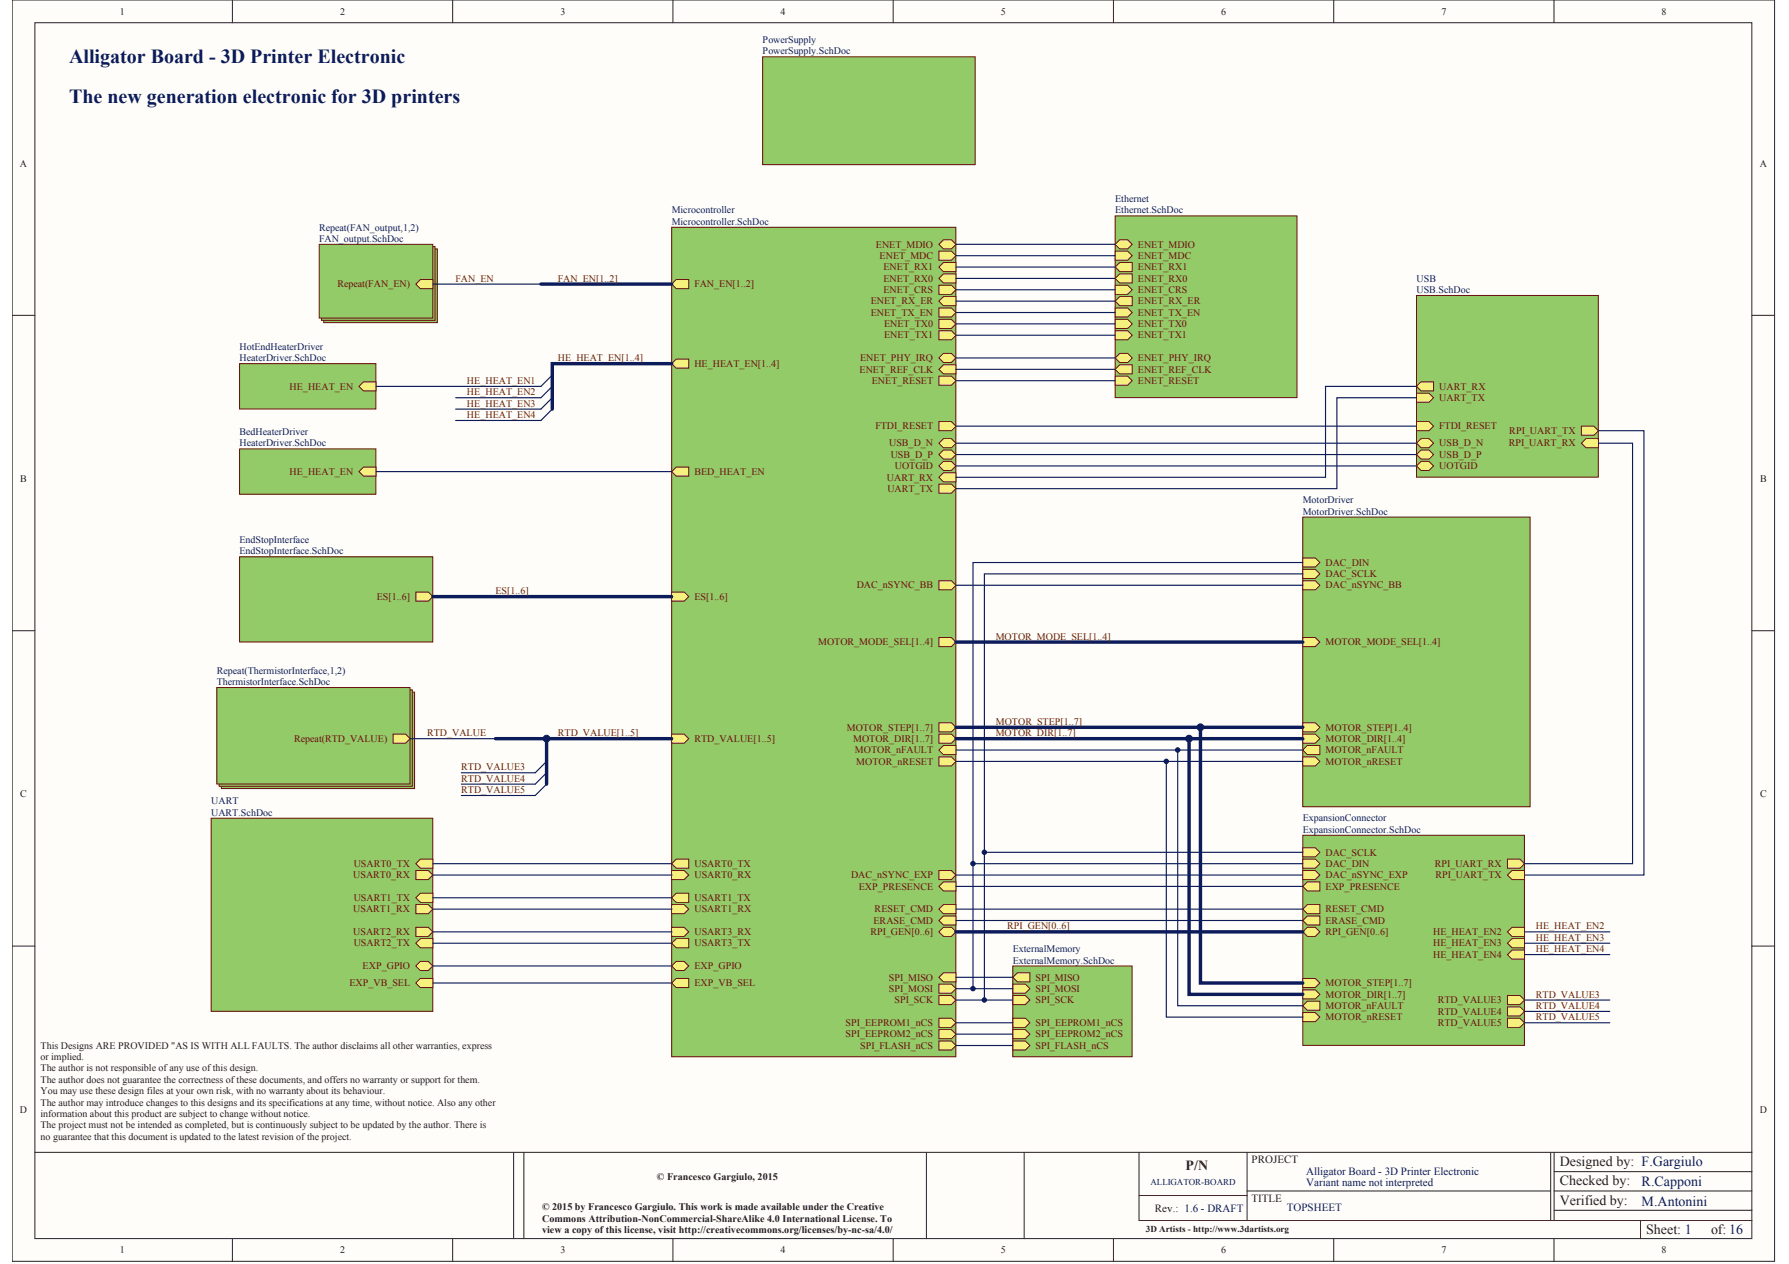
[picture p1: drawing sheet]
<svg xmlns="http://www.w3.org/2000/svg" width="297mm" height="210mm" viewBox="0 0 297 210" stroke-linecap="round" stroke-linejoin="round" font-family="sans-serif">
<defs><g id="words">
<g font-size="3.3" fill="#0c1c5b">
<text x="11.5" y="10.5">Alligator Board - 3D Printer Electronic</text>
<text x="11.5" y="17.1">The new generation electronic for 3D printers</text>
</g>
<g font-size="2.3" fill="#231f20">
<text x="196.9" y="194.4">P/N</text>
<text x="259" y="193.6">Designed by: F.Gargiulo</text>
<text x="259" y="196.8">Checked by:</text>
<text x="259" y="200">Verified by:</text>
<text x="273.3" y="204.9">Sheet: 1</text>
<text x="284.1" y="204.9">of: 16</text>
</g>
<g font-size="2.3" fill="#0c1c5b">
<text x="272.6" y="197">R.Capponi</text>
<text x="272.6" y="200.2">M.Antonini</text>
</g>
<g font-size="1.8" fill="#231f20">
<text x="207.8" y="193.2">PROJECT</text>
<text x="191.8" y="201.3">Rev.: 1.6 - DRAFT</text>
<text x="207.8" y="199.6">TITLE</text>
</g>
<g font-size="1.8" fill="#0c1c5b">
<text x="216.9" y="195.1">Alligator Board - 3D Printer Electronic</text>
<text x="216.9" y="197">Variant name not interpreted</text>
<text x="213.7" y="201.1">TOPSHEET</text>
</g>
<g font-size="1.7" fill="#231f20">
<text x="19.9" y="2.4">1</text>
<text x="56.5" y="2.4">2</text>
<text x="93" y="2.4">3</text>
<text x="129.6" y="2.4">4</text>
<text x="166.2" y="2.4">5</text>
<text x="202.8" y="2.4">6</text>
<text x="239.3" y="2.4">7</text>
<text x="275.9" y="2.4">8</text>
<text x="3.3" y="27.7">A</text>
<text x="292.2" y="27.7">A</text>
<text x="3.4" y="80">B</text>
<text x="292.2" y="80">B</text>
<text x="3.4" y="132.4">C</text>
<text x="292.2" y="132.4">C</text>
<text x="6.7" y="174.2">This Designs ARE PROVIDED &quot;AS IS WITH ALL FAULTS. The author disclaims all other warranties, express</text>
<text x="6.7" y="176">or implied.</text>
<text x="6.7" y="177.9">The author is not responsible of any use of this design.</text>
<text x="6.7" y="179.8">The author does not guarantee the correctness of these documents, and offers no warranty or support for them.</text>
<text x="3.3" y="184.8">D</text>
<text x="6.7" y="181.7">You may use these design files at your own risk, with no warranty about its behaviour.</text>
<text x="6.7" y="183.6">The author may introduce changes to this designs and its specifications at any time, without notice. Also any other</text>
<text x="6.7" y="185.5">information about this product are subject to change without notice.</text>
<text x="292.2" y="184.8">D</text>
<text x="6.7" y="187.4">The project must not be intended as completed, but is continuously subject to be updated by the author. There is</text>
<text x="6.7" y="189.3">no guarantee that this document is updated to the latest revision of the project.</text>
<text x="109.1" y="195.9">© Francesco Gargiulo, 2015</text>
<text x="90" y="201">© 2015 by Francesco Gargiulo. This work is made available under the Creative</text>
<text x="90" y="202.9">Commons Attribution-NonCommercial-ShareAlike 4.0 International License. To</text>
<text x="19.9" y="208.1">1</text>
<text x="56.5" y="208.1">2</text>
<text x="90" y="204.7">view a copy of this license, visit http://creativecommons.org/licenses/by-nc-sa/4.0/</text>
<text x="93" y="208.1">3</text>
<text x="129.6" y="208.1">4</text>
<text x="166.2" y="208.1">5</text>
<text x="202.8" y="208.1">6</text>
<text x="239.3" y="208.1">7</text>
<text x="275.9" y="208.1">8</text>
</g>
<g font-size="1.7" fill="#0c1c5b">
<text x="126.6" y="7.1">PowerSupply</text>
<text x="126.6" y="9">PowerSupply.SchDoc</text>
<text x="111.5" y="35.4">Microcontroller</text>
<text x="185.2" y="33.6">Ethernet</text>
<text x="185.2" y="35.4">Ethernet.SchDoc</text>
<text x="53" y="38.3">Repeat(FAN_output,1,2)</text>
<text x="53" y="40.2">FAN_output.SchDoc</text>
<text x="111.5" y="37.3">Microcontroller.SchDoc</text>
<text x="235.2" y="46.8">USB</text>
<text x="235.2" y="48.7">USB.SchDoc</text>
<text x="39.8" y="58.1">HotEndHeaterDriver</text>
<text x="39.8" y="60">HeaterDriver.SchDoc</text>
<text x="39.8" y="72.2">BedHeaterDriver</text>
<text x="39.8" y="74.1">HeaterDriver.SchDoc</text>
<text x="216.3" y="83.6">MotorDriver</text>
<text x="216.3" y="85.5">MotorDriver.SchDoc</text>
<text x="39.8" y="90.2">EndStopInterface</text>
<text x="39.8" y="92.1">EndStopInterface.SchDoc</text>
<text x="36" y="111.9">Repeat(ThermistorInterface,1,2)</text>
<text x="36" y="113.8">ThermistorInterface.SchDoc</text>
<text x="35.1" y="133.6">UART</text>
<text x="35.1" y="135.5">UART.SchDoc</text>
<text x="216.3" y="136.4">ExpansionConnector</text>
<text x="216.3" y="138.3">ExpansionConnector.SchDoc</text>
<text x="168.2" y="158.1">ExternalMemory</text>
<text x="168.2" y="160">ExternalMemory.SchDoc</text>
</g>
<g font-size="1.7" fill="#6d0c0e">
<text x="145.4" y="41.1">ENET_MDIO</text>
<text x="188.9" y="41.1">ENET_MDIO</text>
<text x="56" y="47.7">Repeat(FAN_EN)</text>
<text x="75.7" y="46.8">FAN_EN</text>
<text x="92.6" y="46.8">FAN_EN[1..2]</text>
<text x="115.3" y="47.7">FAN_EN[1..2]</text>
<text x="146.1" y="43">ENET_MDC</text>
<text x="146.7" y="44.9">ENET_RX1</text>
<text x="146.7" y="46.8">ENET_RX0</text>
<text x="188.9" y="43">ENET_MDC</text>
<text x="188.9" y="44.9">ENET_RX1</text>
<text x="188.9" y="46.8">ENET_RX0</text>
<text x="144.6" y="52.4">ENET_TX_EN</text>
<text x="144.6" y="50.5">ENET_RX_ER</text>
<text x="146.7" y="48.7">ENET_CRS</text>
<text x="188.9" y="48.7">ENET_CRS</text>
<text x="188.9" y="50.5">ENET_RX_ER</text>
<text x="188.9" y="52.4">ENET_TX_EN</text>
<text x="92.6" y="60">HE_HEAT_EN[1..4]</text>
<text x="142.8" y="60">ENET_PHY_IRQ</text>
<text x="146.8" y="54.3">ENET_TX0</text>
<text x="146.8" y="56.2">ENET_TX1</text>
<text x="188.9" y="60">ENET_PHY_IRQ</text>
<text x="188.9" y="54.3">ENET_TX0</text>
<text x="188.9" y="56.2">ENET_TX1</text>
<text x="48.1" y="64.7">HE_HEAT_EN</text>
<text x="77.5" y="63.8">HE_HEAT_EN1</text>
<text x="77.5" y="65.6">HE_HEAT_EN2</text>
<text x="115.3" y="60.9">HE_HEAT_EN[1..4]</text>
<text x="142.7" y="61.9">ENET_REF_CLK</text>
<text x="144.8" y="63.8">ENET_RESET</text>
<text x="188.9" y="63.8">ENET_RESET</text>
<text x="188.9" y="61.9">ENET_REF_CLK</text>
<text x="239" y="64.7">UART_RX</text>
<text x="77.5" y="67.5">HE_HEAT_EN3</text>
<text x="77.5" y="69.4">HE_HEAT_EN4</text>
<text x="145.4" y="71.3">FTDI_RESET</text>
<text x="239" y="71.3">FTDI_RESET</text>
<text x="239" y="66.6">UART_TX</text>
<text x="147.6" y="74.1">USB_D_N</text>
<text x="147.9" y="76">USB_D_P</text>
<text x="148.6" y="77.9">UOTGID</text>
<text x="239" y="74.1">USB_D_N</text>
<text x="239" y="76">USB_D_P</text>
<text x="239" y="77.9">UOTGID</text>
<text x="250.5" y="74.1">RPI_UART_RX</text>
<text x="250.6" y="72.1">RPI_UART_TX</text>
<text x="48.1" y="78.9">HE_HEAT_EN</text>
<text x="115.3" y="78.9">BED_HEAT_EN</text>
<text x="147.2" y="79.8">UART_RX</text>
<text x="147.3" y="81.7">UART_TX</text>
<text x="220.1" y="95.8">DAC_SCLK</text>
<text x="220.1" y="94">DAC_DIN</text>
<text x="62.6" y="99.6">ES[1..6]</text>
<text x="82.3" y="98.7">ES[1..6]</text>
<text x="115.3" y="99.6">ES[1..6]</text>
<text x="142.2" y="97.7">DAC_nSYNC_BB</text>
<text x="220.1" y="97.7">DAC_nSYNC_BB</text>
<text x="135.8" y="107.2">MOTOR_MODE_SEL[1..4]</text>
<text x="165.3" y="106.2">MOTOR_MODE_SEL[1..4]</text>
<text x="220.1" y="107.2">MOTOR_MODE_SEL[1..4]</text>
<text x="48.8" y="123.2">Repeat(RTD_VALUE)</text>
<text x="70.9" y="122.3">RTD_VALUE</text>
<text x="92.6" y="122.3">RTD_VALUE[1..5]</text>
<text x="115.3" y="123.2">RTD_VALUE[1..5]</text>
<text x="140.6" y="121.3">MOTOR_STEP[1..7]</text>
<text x="141.7" y="123.2">MOTOR_DIR[1..7]</text>
<text x="142" y="125.1">MOTOR_nFAULT</text>
<text x="165.3" y="120.4">MOTOR_STEP[1..7]</text>
<text x="165.3" y="122.3">MOTOR_DIR[1..7]</text>
<text x="220.1" y="121.3">MOTOR_STEP[1..4]</text>
<text x="220.1" y="123.2">MOTOR_DIR[1..4]</text>
<text x="220.1" y="125.1">MOTOR_nFAULT</text>
<text x="76.6" y="127.9">RTD_VALUE3</text>
<text x="76.6" y="129.8">RTD_VALUE4</text>
<text x="76.6" y="131.7">RTD_VALUE5</text>
<text x="142.2" y="127">MOTOR_nRESET</text>
<text x="220.1" y="127">MOTOR_nRESET</text>
<text x="58.7" y="144">USART0_TX</text>
<text x="115.3" y="144">USART0_TX</text>
<text x="220.1" y="142.1">DAC_SCLK</text>
<text x="220.1" y="144">DAC_DIN</text>
<text x="238.2" y="144">RPI_UART_RX</text>
<text x="58.6" y="145.8">USART0_RX</text>
<text x="58.7" y="149.6">USART1_TX</text>
<text x="115.3" y="145.8">USART0_RX</text>
<text x="115.3" y="149.6">USART1_TX</text>
<text x="141.3" y="145.8">DAC_nSYNC_EXP</text>
<text x="142.6" y="147.7">EXP_PRESENCE</text>
<text x="220.1" y="145.8">DAC_nSYNC_EXP</text>
<text x="220.1" y="147.7">EXP_PRESENCE</text>
<text x="238.3" y="145.8">RPI_UART_TX</text>
<text x="58.6" y="151.5">USART1_RX</text>
<text x="58.6" y="155.3">USART2_RX</text>
<text x="115.3" y="151.5">USART1_RX</text>
<text x="115.3" y="155.3">USART3_RX</text>
<text x="144.5" y="155.3">RPI_GEN[0..6]</text>
<text x="145" y="153.4">ERASE_CMD</text>
<text x="145.2" y="151.5">RESET_CMD</text>
<text x="167.2" y="154.3">RPI_GEN[0..6]</text>
<text x="220.1" y="155.3">RPI_GEN[0..6]</text>
<text x="220.1" y="153.4">ERASE_CMD</text>
<text x="220.1" y="151.5">RESET_CMD</text>
<text x="237.9" y="155.3">HE_HEAT_EN2</text>
<text x="255" y="154.3">HE_HEAT_EN2</text>
<text x="58.7" y="157.2">USART2_TX</text>
<text x="60.2" y="160.9">EXP_GPIO</text>
<text x="115.3" y="157.2">USART3_TX</text>
<text x="115.3" y="160.9">EXP_GPIO</text>
<text x="237.9" y="157.2">HE_HEAT_EN3</text>
<text x="237.9" y="159.1">HE_HEAT_EN4</text>
<text x="255" y="156.2">HE_HEAT_EN3</text>
<text x="255" y="158.1">HE_HEAT_EN4</text>
<text x="58" y="163.8">EXP_VB_SEL</text>
<text x="115.3" y="163.8">EXP_VB_SEL</text>
<text x="147.6" y="162.8">SPI_MISO</text>
<text x="147.6" y="164.7">SPI_MOSI</text>
<text x="148.5" y="166.6">SPI_SCK</text>
<text x="171.9" y="162.8">SPI_MISO</text>
<text x="171.9" y="164.7">SPI_MOSI</text>
<text x="171.9" y="166.6">SPI_SCK</text>
<text x="220.1" y="163.8">MOTOR_STEP[1..7]</text>
<text x="220.1" y="165.7">MOTOR_DIR[1..7]</text>
<text x="220.1" y="167.6">MOTOR_nFAULT</text>
<text x="238.7" y="166.6">RTD_VALUE3</text>
<text x="255" y="165.7">RTD_VALUE3</text>
<text x="255" y="167.6">RTD_VALUE4</text>
<text x="140.4" y="170.4">SPI_EEPROM1_nCS</text>
<text x="140.4" y="172.3">SPI_EEPROM2_nCS</text>
<text x="171.9" y="172.3">SPI_EEPROM2_nCS</text>
<text x="171.9" y="170.4">SPI_EEPROM1_nCS</text>
<text x="220.1" y="169.4">MOTOR_nRESET</text>
<text x="238.7" y="168.5">RTD_VALUE4</text>
<text x="238.7" y="170.4">RTD_VALUE5</text>
<text x="255" y="169.4">RTD_VALUE5</text>
<text x="142.8" y="174.2">SPI_FLASH_nCS</text>
<text x="171.9" y="174.2">SPI_FLASH_nCS</text>
</g>
<text font-size="1.5" fill="#0c1c5b" x="191" y="196.8">ALLIGATOR-BOARD</text>
<text font-size="1.5" fill="#231f20" x="190.3" y="204.6">3D Artists - http://www.3dartists.org</text>
</g></defs>
<path d="M2 0h292.6v209.5h-292.6z" fill="#fefdf9"/>
<path d="M2 0h292.6v209.5h-292.6z" fill="none" stroke="#231f20" stroke-width=".17"/>
<path d="M5.8 3.8h285.1v201.9h-285.1z" fill="#fefdf9"/>
<g fill="none" stroke="#231f20" stroke-width=".17">
<path d="M38.6 0v3.8M75.2 0v3.8M111.7 0v3.8M148.3 0v3.8M184.9 0v3.8M221.4 0v3.8M258 0v3.8M5.8 3.8h285.1v201.9h-285.1zM2 52.4h3.8M290.9 52.4h3.8M2 104.7h3.8M290.9 104.7h3.8"/>
<path d="M2 157.1h3.8M290.9 157.1h3.8M5.8 191.4h285.1M85.3 191.4v14.3M87 191.4v14.3M153.8 191.4v14.3M170.1 191.4v14.3M189.1 191.4v11.3h101.8M189.1 198.5h18M207.1 197.8h50.4M207.1 191.4v11.3M257.5 191.4v11.3"/>
<path d="M258 191.4v11.3M258 194.6h32.9M258 197.8h32.9M38.6 205.7v3.8M75.2 205.7v3.8M111.7 205.7v3.8M148.3 205.7v3.8M184.9 205.7v3.8M221.4 205.7v3.8M258 205.7v3.8M258 201h32.9M272.4 202.7v3"/>
</g>
<path d="M111.5 37.7h47.2v137.8h-47.2z" fill="#93cb69"/>
<path d="M111.5 37.7h47.2v137.8h-47.2z" fill="none" stroke="#6d0c0e" stroke-width=".17"/>
<path d="M155.9 40.6l.7-.8h1.4l.7 .8-.7 .7h-1.4z" fill-rule="evenodd" fill="#f6f17e"/>
<path d="M155.9 40.6l.7-.8h1.4l.7 .8-.7 .7h-1.4z" fill="none" stroke="#6d0c0e" stroke-width=".17"/>
<path d="M155.9 41.7h2.1l.7 .8-.7 .7h-2.1z" fill-rule="evenodd" fill="#f6f17e"/>
<path d="M155.9 41.7h2.1l.7 .8-.7 .7h-2.1z" fill="none" stroke="#6d0c0e" stroke-width=".17"/>
<path d="M155.9 44.3l.7-.7h2.1v1.5h-2.1z" fill-rule="evenodd" fill="#f6f17e"/>
<path d="M155.9 44.3l.7-.7h2.1v1.5h-2.1z" fill="none" stroke="#6d0c0e" stroke-width=".17"/>
<path d="M155.9 46.2l.7-.7h2.1v1.5h-2.1z" fill-rule="evenodd" fill="#f6f17e"/>
<path d="M155.9 46.2l.7-.7h2.1v1.5h-2.1z" fill="none" stroke="#6d0c0e" stroke-width=".17"/>
<path d="M155.9 47.4h2.1l.7 .7-.7 .8h-2.1z" fill-rule="evenodd" fill="#f6f17e"/>
<path d="M155.9 47.4h2.1l.7 .7-.7 .8h-2.1z" fill="none" stroke="#6d0c0e" stroke-width=".17"/>
<path d="M155.9 51.1h2.1l.7 .8-.7 .8h-2.1z" fill-rule="evenodd" fill="#f6f17e"/>
<path d="M155.9 51.1h2.1l.7 .8-.7 .8h-2.1z" fill="none" stroke="#6d0c0e" stroke-width=".17"/>
<path d="M155.9 53h2.1l.7 .8-.7 .7h-2.1z" fill-rule="evenodd" fill="#f6f17e"/>
<path d="M155.9 53h2.1l.7 .8-.7 .7h-2.1z" fill="none" stroke="#6d0c0e" stroke-width=".17"/>
<path d="M155.9 54.9h2.1l.7 .8-.7 .7h-2.1z" fill-rule="evenodd" fill="#f6f17e"/>
<path d="M155.9 54.9h2.1l.7 .8-.7 .7h-2.1z" fill="none" stroke="#6d0c0e" stroke-width=".17"/>
<path d="M155.9 61.3l.7-.7h2.1v1.5h-2.1z" fill-rule="evenodd" fill="#f6f17e"/>
<path d="M155.9 61.3l.7-.7h2.1v1.5h-2.1z" fill="none" stroke="#6d0c0e" stroke-width=".17"/>
<path d="M155.9 50l.7-.7h2.1v1.5h-2.1z" fill-rule="evenodd" fill="#f6f17e"/>
<path d="M155.9 50l.7-.7h2.1v1.5h-2.1z" fill="none" stroke="#6d0c0e" stroke-width=".17"/>
<path d="M155.9 59.4l.7-.7h1.4l.7 .7-.7 .8h-1.4z" fill-rule="evenodd" fill="#f6f17e"/>
<path d="M155.9 59.4l.7-.7h1.4l.7 .7-.7 .8h-1.4z" fill="none" stroke="#6d0c0e" stroke-width=".17"/>
<path d="M155.9 121.9h2.1l.7 .8-.7 .7h-2.1z" fill-rule="evenodd" fill="#f6f17e"/>
<path d="M155.9 121.9h2.1l.7 .8-.7 .7h-2.1z" fill="none" stroke="#6d0c0e" stroke-width=".17"/>
<path d="M155.9 96.4h2.1l.7 .8-.7 .7h-2.1z" fill-rule="evenodd" fill="#f6f17e"/>
<path d="M155.9 96.4h2.1l.7 .8-.7 .7h-2.1z" fill="none" stroke="#6d0c0e" stroke-width=".17"/>
<path d="M155.9 144.6h2.1l.7 .7-.7 .8h-2.1z" fill-rule="evenodd" fill="#f6f17e"/>
<path d="M155.9 144.6h2.1l.7 .7-.7 .8h-2.1z" fill="none" stroke="#6d0c0e" stroke-width=".17"/>
<path d="M155.9 120h2.1l.7 .8-.7 .7h-2.1z" fill-rule="evenodd" fill="#f6f17e"/>
<path d="M155.9 120h2.1l.7 .8-.7 .7h-2.1z" fill="none" stroke="#6d0c0e" stroke-width=".17"/>
<path d="M111.5 47.2l.8-.8h2.1v1.5h-2.1z" fill-rule="evenodd" fill="#f6f17e"/>
<path d="M111.5 47.2l.8-.8h2.1v1.5h-2.1z" fill="none" stroke="#6d0c0e" stroke-width=".17"/>
<path d="M111.5 60.4l.8-.8h2.1v1.5h-2.1z" fill-rule="evenodd" fill="#f6f17e"/>
<path d="M111.5 60.4l.8-.8h2.1v1.5h-2.1z" fill="none" stroke="#6d0c0e" stroke-width=".17"/>
<path d="M111.5 98.3h2.1l.8 .8-.8 .7h-2.1z" fill-rule="evenodd" fill="#f6f17e"/>
<path d="M111.5 98.3h2.1l.8 .8-.8 .7h-2.1z" fill="none" stroke="#6d0c0e" stroke-width=".17"/>
<path d="M111.5 78.3l.8-.7h2.1v1.5h-2.1z" fill-rule="evenodd" fill="#f6f17e"/>
<path d="M111.5 78.3l.8-.7h2.1v1.5h-2.1z" fill="none" stroke="#6d0c0e" stroke-width=".17"/>
<path d="M111.5 121.9h2.1l.8 .8-.8 .7h-2.1z" fill-rule="evenodd" fill="#f6f17e"/>
<path d="M111.5 121.9h2.1l.8 .8-.8 .7h-2.1z" fill="none" stroke="#6d0c0e" stroke-width=".17"/>
<path d="M111.5 144.6h2.1l.8 .7-.8 .8h-2.1z" fill-rule="evenodd" fill="#f6f17e"/>
<path d="M111.5 144.6h2.1l.8 .7-.8 .8h-2.1z" fill="none" stroke="#6d0c0e" stroke-width=".17"/>
<path d="M111.5 143.4l.8-.7h2.1v1.5h-2.1z" fill-rule="evenodd" fill="#f6f17e"/>
<path d="M111.5 143.4l.8-.7h2.1v1.5h-2.1z" fill="none" stroke="#6d0c0e" stroke-width=".17"/>
<path d="M111.5 150.2h2.1l.8 .8-.8 .7h-2.1z" fill-rule="evenodd" fill="#f6f17e"/>
<path d="M111.5 150.2h2.1l.8 .8-.8 .7h-2.1z" fill="none" stroke="#6d0c0e" stroke-width=".17"/>
<path d="M111.5 149.1l.8-.8h2.1v1.5h-2.1z" fill-rule="evenodd" fill="#f6f17e"/>
<path d="M111.5 149.1l.8-.8h2.1v1.5h-2.1z" fill="none" stroke="#6d0c0e" stroke-width=".17"/>
<path d="M155.9 79.3l.7-.8h2.1v1.5h-2.1z" fill-rule="evenodd" fill="#f6f17e"/>
<path d="M155.9 79.3l.7-.8h2.1v1.5h-2.1z" fill="none" stroke="#6d0c0e" stroke-width=".17"/>
<path d="M155.9 80.4h2.1l.7 .7-.7 .8h-2.1z" fill-rule="evenodd" fill="#f6f17e"/>
<path d="M155.9 80.4h2.1l.7 .7-.7 .8h-2.1z" fill="none" stroke="#6d0c0e" stroke-width=".17"/>
<path d="M155.9 124.6l.7-.8h2.1v1.5h-2.1z" fill-rule="evenodd" fill="#f6f17e"/>
<path d="M155.9 124.6l.7-.8h2.1v1.5h-2.1z" fill="none" stroke="#6d0c0e" stroke-width=".17"/>
<path d="M155.9 169.1h2.1l.7 .7-.7 .8h-2.1z" fill-rule="evenodd" fill="#f6f17e"/>
<path d="M155.9 169.1h2.1l.7 .7-.7 .8h-2.1z" fill="none" stroke="#6d0c0e" stroke-width=".17"/>
<path d="M155.9 162.3l.7-.8h2.1v1.6h-2.1z" fill-rule="evenodd" fill="#f6f17e"/>
<path d="M155.9 162.3l.7-.8h2.1v1.6h-2.1z" fill="none" stroke="#6d0c0e" stroke-width=".17"/>
<path d="M155.9 163.4h2.1l.7 .8-.7 .7h-2.1z" fill-rule="evenodd" fill="#f6f17e"/>
<path d="M155.9 163.4h2.1l.7 .8-.7 .7h-2.1z" fill="none" stroke="#6d0c0e" stroke-width=".17"/>
<path d="M155.9 165.3h2.1l.7 .8-.7 .7h-2.1z" fill-rule="evenodd" fill="#f6f17e"/>
<path d="M155.9 165.3h2.1l.7 .8-.7 .7h-2.1z" fill="none" stroke="#6d0c0e" stroke-width=".17"/>
<path d="M155.9 171h2.1l.7 .7-.7 .8h-2.1z" fill-rule="evenodd" fill="#f6f17e"/>
<path d="M155.9 171h2.1l.7 .7-.7 .8h-2.1z" fill="none" stroke="#6d0c0e" stroke-width=".17"/>
<path d="M155.9 172.9h2.1l.7 .7-.7 .8h-2.1z" fill-rule="evenodd" fill="#f6f17e"/>
<path d="M155.9 172.9h2.1l.7 .7-.7 .8h-2.1z" fill="none" stroke="#6d0c0e" stroke-width=".17"/>
<path d="M155.9 62.5h2.1l.7 .7-.7 .8h-2.1z" fill-rule="evenodd" fill="#f6f17e"/>
<path d="M155.9 62.5h2.1l.7 .7-.7 .8h-2.1z" fill="none" stroke="#6d0c0e" stroke-width=".17"/>
<path d="M155.9 125.7h2.1l.7 .7-.7 .8h-2.1z" fill-rule="evenodd" fill="#f6f17e"/>
<path d="M155.9 125.7h2.1l.7 .7-.7 .8h-2.1z" fill="none" stroke="#6d0c0e" stroke-width=".17"/>
<path d="M155.9 73.6l.7-.8h1.4l.7 .8-.7 .8h-1.4z" fill-rule="evenodd" fill="#f6f17e"/>
<path d="M155.9 73.6l.7-.8h1.4l.7 .8-.7 .8h-1.4z" fill="none" stroke="#6d0c0e" stroke-width=".17"/>
<path d="M155.9 75.5l.7-.8h1.4l.7 .8-.7 .7h-1.4z" fill-rule="evenodd" fill="#f6f17e"/>
<path d="M155.9 75.5l.7-.8h1.4l.7 .8-.7 .7h-1.4z" fill="none" stroke="#6d0c0e" stroke-width=".17"/>
<path d="M155.9 77.4l.7-.8h1.4l.7 .8-.7 .7h-1.4z" fill-rule="evenodd" fill="#f6f17e"/>
<path d="M155.9 77.4l.7-.8h1.4l.7 .8-.7 .7h-1.4z" fill="none" stroke="#6d0c0e" stroke-width=".17"/>
<path d="M155.9 70h2.1l.7 .8-.7 .7h-2.1z" fill-rule="evenodd" fill="#f6f17e"/>
<path d="M155.9 70h2.1l.7 .8-.7 .7h-2.1z" fill="none" stroke="#6d0c0e" stroke-width=".17"/>
<path d="M155.9 154.7l.7-.7h1.4l.7 .7-.7 .8h-1.4z" fill-rule="evenodd" fill="#f6f17e"/>
<path d="M155.9 154.7l.7-.7h1.4l.7 .7-.7 .8h-1.4z" fill="none" stroke="#6d0c0e" stroke-width=".17"/>
<path d="M111.5 154h2.1l.8 .7-.8 .8h-2.1z" fill-rule="evenodd" fill="#f6f17e"/>
<path d="M111.5 154h2.1l.8 .7-.8 .8h-2.1z" fill="none" stroke="#6d0c0e" stroke-width=".17"/>
<path d="M111.5 156.6l.8-.7h2.1v1.5h-2.1z" fill-rule="evenodd" fill="#f6f17e"/>
<path d="M111.5 156.6l.8-.7h2.1v1.5h-2.1z" fill="none" stroke="#6d0c0e" stroke-width=".17"/>
<path d="M155.9 147.2l.7-.8h2.1v1.6h-2.1z" fill-rule="evenodd" fill="#f6f17e"/>
<path d="M155.9 147.2l.7-.8h2.1v1.6h-2.1z" fill="none" stroke="#6d0c0e" stroke-width=".17"/>
<path d="M155.9 152.9l.7-.8h2.1v1.5h-2.1z" fill-rule="evenodd" fill="#f6f17e"/>
<path d="M155.9 152.9l.7-.8h2.1v1.5h-2.1z" fill="none" stroke="#6d0c0e" stroke-width=".17"/>
<path d="M155.9 105.9h2.1l.7 .7-.7 .8h-2.1z" fill-rule="evenodd" fill="#f6f17e"/>
<path d="M155.9 105.9h2.1l.7 .7-.7 .8h-2.1z" fill="none" stroke="#6d0c0e" stroke-width=".17"/>
<path d="M155.9 151l.7-.8h2.1v1.5h-2.1z" fill-rule="evenodd" fill="#f6f17e"/>
<path d="M155.9 151l.7-.8h2.1v1.5h-2.1z" fill="none" stroke="#6d0c0e" stroke-width=".17"/>
<path d="M111.5 160.4l.8-.7h1.3l.8 .7-.8 .8h-1.3z" fill-rule="evenodd" fill="#f6f17e"/>
<path d="M111.5 160.4l.8-.7h1.3l.8 .7-.8 .8h-1.3z" fill="none" stroke="#6d0c0e" stroke-width=".17"/>
<path d="M111.5 163.2l.8-.7h2.1v1.5h-2.1z" fill-rule="evenodd" fill="#f6f17e"/>
<path d="M111.5 163.2l.8-.7h2.1v1.5h-2.1z" fill="none" stroke="#6d0c0e" stroke-width=".17"/>
<path d="M126.6 9.4h35.3v17.9h-35.3z" fill="#93cb69"/>
<path d="M126.6 9.4h35.3v17.9h-35.3z" fill="none" stroke="#6d0c0e" stroke-width=".17"/>
<path d="M216.3 85.9h37.8v48.1h-37.8z" fill="#93cb69"/>
<path d="M216.3 85.9h37.8v48.1h-37.8z" fill="none" stroke="#6d0c0e" stroke-width=".17"/>
<path d="M216.3 120h2.1l.7 .8-.7 .7h-2.1z" fill-rule="evenodd" fill="#f6f17e"/>
<path d="M216.3 120h2.1l.7 .8-.7 .7h-2.1z" fill="none" stroke="#6d0c0e" stroke-width=".17"/>
<path d="M216.3 121.9h2.1l.7 .8-.7 .7h-2.1z" fill-rule="evenodd" fill="#f6f17e"/>
<path d="M216.3 121.9h2.1l.7 .8-.7 .7h-2.1z" fill="none" stroke="#6d0c0e" stroke-width=".17"/>
<path d="M216.3 124.6l.8-.8h2v1.5h-2z" fill-rule="evenodd" fill="#f6f17e"/>
<path d="M216.3 124.6l.8-.8h2v1.5h-2z" fill="none" stroke="#6d0c0e" stroke-width=".17"/>
<path d="M216.3 94.5h2.1l.7 .8-.7 .8h-2.1z" fill-rule="evenodd" fill="#f6f17e"/>
<path d="M216.3 94.5h2.1l.7 .8-.7 .8h-2.1z" fill="none" stroke="#6d0c0e" stroke-width=".17"/>
<path d="M216.3 96.4h2.1l.7 .8-.7 .7h-2.1z" fill-rule="evenodd" fill="#f6f17e"/>
<path d="M216.3 96.4h2.1l.7 .8-.7 .7h-2.1z" fill="none" stroke="#6d0c0e" stroke-width=".17"/>
<path d="M216.3 92.7h2.1l.7 .7-.7 .8h-2.1z" fill-rule="evenodd" fill="#f6f17e"/>
<path d="M216.3 92.7h2.1l.7 .7-.7 .8h-2.1z" fill="none" stroke="#6d0c0e" stroke-width=".17"/>
<path d="M216.3 125.7h2.1l.7 .7-.7 .8h-2.1z" fill-rule="evenodd" fill="#f6f17e"/>
<path d="M216.3 125.7h2.1l.7 .7-.7 .8h-2.1z" fill="none" stroke="#6d0c0e" stroke-width=".17"/>
<path d="M216.3 105.9h2.1l.7 .7-.7 .8h-2.1z" fill-rule="evenodd" fill="#f6f17e"/>
<path d="M216.3 105.9h2.1l.7 .7-.7 .8h-2.1z" fill="none" stroke="#6d0c0e" stroke-width=".17"/>
<path d="M39.8 92.5h32.1v14.1h-32.1z" fill="#93cb69"/>
<path d="M39.8 92.5h32.1v14.1h-32.1z" fill="none" stroke="#6d0c0e" stroke-width=".17"/>
<path d="M69 98.3h2.1l.8 .8-.8 .7h-2.1z" fill-rule="evenodd" fill="#f6f17e"/>
<path d="M69 98.3h2.1l.8 .8-.8 .7h-2.1z" fill="none" stroke="#6d0c0e" stroke-width=".17"/>
<path d="M53.7 41.3h18.9v12.3h-18.9z" fill="#93cb69"/>
<path d="M53.7 41.3h18.9v12.3h-18.9z" fill="none" stroke="#6d0c0e" stroke-width=".17"/>
<path d="M53.4 41h18.8v12.2h-18.8z" fill="#93cb69"/>
<path d="M53.4 41h18.8v12.2h-18.8z" fill="none" stroke="#6d0c0e" stroke-width=".17"/>
<path d="M53 40.6h18.9v12.2h-18.9z" fill="#93cb69"/>
<path d="M53 40.6h18.9v12.2h-18.9z" fill="none" stroke="#6d0c0e" stroke-width=".17"/>
<path d="M69 47.2l.8-.8h2.1v1.5h-2.1z" fill-rule="evenodd" fill="#f6f17e"/>
<path d="M69 47.2l.8-.8h2.1v1.5h-2.1z" fill="none" stroke="#6d0c0e" stroke-width=".17"/>
<path d="M36.8 114.9h32v16.1h-32z" fill="#93cb69"/>
<path d="M36.8 114.9h32v16.1h-32z" fill="none" stroke="#6d0c0e" stroke-width=".17"/>
<path d="M36.4 114.6h32.1v16h-32.1z" fill="#93cb69"/>
<path d="M36.4 114.6h32.1v16h-32.1z" fill="none" stroke="#6d0c0e" stroke-width=".17"/>
<path d="M36 114.2h32.1v16h-32.1z" fill="#93cb69"/>
<path d="M36 114.2h32.1v16h-32.1z" fill="none" stroke="#6d0c0e" stroke-width=".17"/>
<path d="M65.3 121.9h2l.8 .8-.8 .7h-2z" fill-rule="evenodd" fill="#f6f17e"/>
<path d="M65.3 121.9h2l.8 .8-.8 .7h-2z" fill="none" stroke="#6d0c0e" stroke-width=".17"/>
<path d="M39.8 60.4h22.6v7.5h-22.6z" fill="#93cb69"/>
<path d="M39.8 60.4h22.6v7.5h-22.6z" fill="none" stroke="#6d0c0e" stroke-width=".17"/>
<path d="M60.4 63.4h2v1.5h-2l-.8-.7z" fill-rule="evenodd" fill="#f6f17e"/>
<path d="M60.4 63.4h2v1.5h-2l-.8-.7z" fill="none" stroke="#6d0c0e" stroke-width=".17"/>
<path d="M185.2 35.9h30.1v30.1h-30.1z" fill="#93cb69"/>
<path d="M185.2 35.9h30.1v30.1h-30.1z" fill="none" stroke="#6d0c0e" stroke-width=".17"/>
<path d="M185.2 40.6l.7-.8h1.3l.8 .8-.8 .7h-1.3z" fill-rule="evenodd" fill="#f6f17e"/>
<path d="M185.2 40.6l.7-.8h1.3l.8 .8-.8 .7h-1.3z" fill="none" stroke="#6d0c0e" stroke-width=".17"/>
<path d="M185.2 41.7h2l.8 .8-.8 .7h-2z" fill-rule="evenodd" fill="#f6f17e"/>
<path d="M185.2 41.7h2l.8 .8-.8 .7h-2z" fill="none" stroke="#6d0c0e" stroke-width=".17"/>
<path d="M185.2 44.3l.7-.7h2.1v1.5h-2.1z" fill-rule="evenodd" fill="#f6f17e"/>
<path d="M185.2 44.3l.7-.7h2.1v1.5h-2.1z" fill="none" stroke="#6d0c0e" stroke-width=".17"/>
<path d="M185.2 46.2l.7-.7h2.1v1.5h-2.1z" fill-rule="evenodd" fill="#f6f17e"/>
<path d="M185.2 46.2l.7-.7h2.1v1.5h-2.1z" fill="none" stroke="#6d0c0e" stroke-width=".17"/>
<path d="M185.2 47.4h2l.8 .7-.8 .8h-2z" fill-rule="evenodd" fill="#f6f17e"/>
<path d="M185.2 47.4h2l.8 .7-.8 .8h-2z" fill="none" stroke="#6d0c0e" stroke-width=".17"/>
<path d="M185.2 50l.7-.7h2.1v1.5h-2.1z" fill-rule="evenodd" fill="#f6f17e"/>
<path d="M185.2 50l.7-.7h2.1v1.5h-2.1z" fill="none" stroke="#6d0c0e" stroke-width=".17"/>
<path d="M185.2 59.4l.7-.7h1.3l.8 .7-.8 .8h-1.3z" fill-rule="evenodd" fill="#f6f17e"/>
<path d="M185.2 59.4l.7-.7h1.3l.8 .7-.8 .8h-1.3z" fill="none" stroke="#6d0c0e" stroke-width=".17"/>
<path d="M185.2 62.5h2l.8 .7-.8 .8h-2z" fill-rule="evenodd" fill="#f6f17e"/>
<path d="M185.2 62.5h2l.8 .7-.8 .8h-2z" fill="none" stroke="#6d0c0e" stroke-width=".17"/>
<path d="M185.2 61.3l.7-.7h2.1v1.5h-2.1z" fill-rule="evenodd" fill="#f6f17e"/>
<path d="M185.2 61.3l.7-.7h2.1v1.5h-2.1z" fill="none" stroke="#6d0c0e" stroke-width=".17"/>
<path d="M185.2 51.1h2l.8 .8-.8 .8h-2z" fill-rule="evenodd" fill="#f6f17e"/>
<path d="M185.2 51.1h2l.8 .8-.8 .8h-2z" fill="none" stroke="#6d0c0e" stroke-width=".17"/>
<path d="M185.2 53h2l.8 .8-.8 .7h-2z" fill-rule="evenodd" fill="#f6f17e"/>
<path d="M185.2 53h2l.8 .8-.8 .7h-2z" fill="none" stroke="#6d0c0e" stroke-width=".17"/>
<path d="M185.2 54.9h2l.8 .8-.8 .7h-2z" fill-rule="evenodd" fill="#f6f17e"/>
<path d="M185.2 54.9h2l.8 .8-.8 .7h-2z" fill="none" stroke="#6d0c0e" stroke-width=".17"/>
<g fill="none" stroke="#0c1c5b" stroke-width=".19">
<path d="M71.9 47.2h17.9M158.7 40.6h26.5M158.7 42.5h26.5M158.7 44.3h26.5M158.7 46.2h26.5M158.7 48.1h26.5M158.7 50h26.5M158.7 51.9h26.5M158.7 53.8h26.5M158.7 55.7h26.5M158.7 59.4h26.5M158.7 61.3h26.5"/>
<path d="M158.7 63.2h26.5M68.1 122.7h14.2M158.7 145.3h57.6"/>
</g>
<path d="M89.8 47.2h21.7M71.9 99.1h39.6M82.3 122.7h29.2M158.7 120.8h57.6M158.7 122.7h57.6" fill="none" stroke="#0c1c5b" stroke-width=".57"/>
<path d="M216.3 138.7h36.8v34.9h-36.8z" fill="#93cb69"/>
<path d="M216.3 138.7h36.8v34.9h-36.8z" fill="none" stroke="#6d0c0e" stroke-width=".17"/>
<path d="M216.3 162.5h2.1l.7 .7-.7 .8h-2.1z" fill-rule="evenodd" fill="#f6f17e"/>
<path d="M216.3 162.5h2.1l.7 .7-.7 .8h-2.1z" fill="none" stroke="#6d0c0e" stroke-width=".17"/>
<path d="M216.3 164.4h2.1l.7 .7-.7 .8h-2.1z" fill-rule="evenodd" fill="#f6f17e"/>
<path d="M216.3 164.4h2.1l.7 .7-.7 .8h-2.1z" fill="none" stroke="#6d0c0e" stroke-width=".17"/>
<path d="M216.3 167l.8-.7h2v1.5h-2z" fill-rule="evenodd" fill="#f6f17e"/>
<path d="M216.3 167l.8-.7h2v1.5h-2z" fill="none" stroke="#6d0c0e" stroke-width=".17"/>
<path d="M250.3 154.7l.8-.7h2v1.5h-2z" fill-rule="evenodd" fill="#f6f17e"/>
<path d="M250.3 154.7l.8-.7h2v1.5h-2z" fill="none" stroke="#6d0c0e" stroke-width=".17"/>
<path d="M251.1 155.9h2v1.5h-2l-.8-.8z" fill-rule="evenodd" fill="#f6f17e"/>
<path d="M250.3 156.6l.8-.7h2v1.5h-2z" fill="none" stroke="#6d0c0e" stroke-width=".17"/>
<path d="M250.3 158.5l.8-.7h2v1.5h-2z" fill-rule="evenodd" fill="#f6f17e"/>
<path d="M250.3 158.5l.8-.7h2v1.5h-2z" fill="none" stroke="#6d0c0e" stroke-width=".17"/>
<path d="M250.3 165.3h2.1l.7 .8-.7 .7h-2.1z" fill-rule="evenodd" fill="#f6f17e"/>
<path d="M250.3 165.3h2.1l.7 .8-.7 .7h-2.1z" fill="none" stroke="#6d0c0e" stroke-width=".17"/>
<path d="M250.3 167.2h2.1l.7 .8-.7 .7h-2.1z" fill-rule="evenodd" fill="#f6f17e"/>
<path d="M250.3 167.2h2.1l.7 .8-.7 .7h-2.1z" fill="none" stroke="#6d0c0e" stroke-width=".17"/>
<path d="M250.3 169.1h2.1l.7 .7-.7 .8h-2.1z" fill-rule="evenodd" fill="#f6f17e"/>
<path d="M250.3 169.1h2.1l.7 .7-.7 .8h-2.1z" fill="none" stroke="#6d0c0e" stroke-width=".17"/>
<path d="M216.3 140.8h2.1l.7 .7-.7 .8h-2.1z" fill-rule="evenodd" fill="#f6f17e"/>
<path d="M216.3 140.8h2.1l.7 .7-.7 .8h-2.1z" fill="none" stroke="#6d0c0e" stroke-width=".17"/>
<path d="M216.3 144.6h2.1l.7 .7-.7 .8h-2.1z" fill-rule="evenodd" fill="#f6f17e"/>
<path d="M216.3 144.6h2.1l.7 .7-.7 .8h-2.1z" fill="none" stroke="#6d0c0e" stroke-width=".17"/>
<path d="M216.3 142.7h2.1l.7 .7-.7 .8h-2.1z" fill-rule="evenodd" fill="#f6f17e"/>
<path d="M216.3 142.7h2.1l.7 .7-.7 .8h-2.1z" fill="none" stroke="#6d0c0e" stroke-width=".17"/>
<path d="M216.3 168.1h2.1l.7 .8-.7 .8h-2.1z" fill-rule="evenodd" fill="#f6f17e"/>
<path d="M216.3 168.1h2.1l.7 .8-.7 .8h-2.1z" fill="none" stroke="#6d0c0e" stroke-width=".17"/>
<path d="M216.3 154.7l.8-.7h1.3l.7 .7-.7 .8h-1.3z" fill-rule="evenodd" fill="#f6f17e"/>
<path d="M216.3 154.7l.8-.7h1.3l.7 .7-.7 .8h-1.3z" fill="none" stroke="#6d0c0e" stroke-width=".17"/>
<path d="M216.3 147.2l.8-.8h2v1.6h-2z" fill-rule="evenodd" fill="#f6f17e"/>
<path d="M216.3 147.2l.8-.8h2v1.6h-2z" fill="none" stroke="#6d0c0e" stroke-width=".17"/>
<path d="M250.3 142.7h2.1l.7 .7-.7 .8h-2.1z" fill-rule="evenodd" fill="#f6f17e"/>
<path d="M250.3 142.7h2.1l.7 .7-.7 .8h-2.1z" fill="none" stroke="#6d0c0e" stroke-width=".17"/>
<path d="M250.3 145.3l.8-.7h2v1.5h-2z" fill-rule="evenodd" fill="#f6f17e"/>
<path d="M250.3 145.3l.8-.7h2v1.5h-2z" fill="none" stroke="#6d0c0e" stroke-width=".17"/>
<path d="M216.3 152.9l.8-.8h2v1.5h-2z" fill-rule="evenodd" fill="#f6f17e"/>
<path d="M216.3 152.9l.8-.8h2v1.5h-2z" fill="none" stroke="#6d0c0e" stroke-width=".17"/>
<path d="M216.3 151l.8-.8h2v1.5h-2z" fill-rule="evenodd" fill="#f6f17e"/>
<path d="M216.3 151l.8-.8h2v1.5h-2z" fill="none" stroke="#6d0c0e" stroke-width=".17"/>
<g fill="none" stroke="#0c1c5b" stroke-width=".19">
<path d="M91.7 62.3l-1.9 1.9h-27.4M91.7 64.2l-1.9 1.9h-14.1M91.7 66.1l-1.9 1.8h-14.1M91.7 67.9l-1.9 1.9h-14.1M90.8 126.4l-1.9 1.9h-12.3M90.8 128.3l-1.9 1.9h-12.3M161.6 143.4h54.7M163.4 141.5h52.9M253.1 154.7h14.2M253.1 156.6h14.2M253.1 158.5h14.2M253.1 166.1h14.2"/>
<path d="M253.1 168h14.2"/>
</g>
<path d="M111.5 60.4h-19.8v7.5M90.8 122.7v7.5M197.4 122.7v42.4h18.9M199.3 120.8v42.4h17" fill="none" stroke="#0c1c5b" stroke-width=".57"/>
<path d="M39.8 74.5h22.6v7.6h-22.6z" fill="#93cb69"/>
<path d="M39.8 74.5h22.6v7.6h-22.6z" fill="none" stroke="#6d0c0e" stroke-width=".17"/>
<path d="M60.4 77.6h2v1.5h-2l-.8-.8z" fill-rule="evenodd" fill="#f6f17e"/>
<path d="M60.4 77.6h2v1.5h-2l-.8-.8z" fill="none" stroke="#6d0c0e" stroke-width=".17"/>
<path d="M62.4 78.3h49.1M90.8 130.2l-1.9 1.9h-12.3M253.1 169.8h14.2" fill="none" stroke="#0c1c5b" stroke-width=".19"/>
<path d="M35.1 135.9h36.8v32h-36.8z" fill="#93cb69"/>
<path d="M35.1 135.9h36.8v32h-36.8z" fill="none" stroke="#6d0c0e" stroke-width=".17"/>
<path d="M69 144.6h2.1l.8 .7-.8 .8h-2.1z" fill-rule="evenodd" fill="#f6f17e"/>
<path d="M69 144.6h2.1l.8 .7-.8 .8h-2.1z" fill="none" stroke="#6d0c0e" stroke-width=".17"/>
<path d="M69.8 142.7h2.1v1.5h-2.1l-.8-.8z" fill-rule="evenodd" fill="#f6f17e"/>
<path d="M69.8 142.7h2.1v1.5h-2.1l-.8-.8z" fill="none" stroke="#6d0c0e" stroke-width=".17"/>
<path d="M69 150.2h2.1l.8 .8-.8 .7h-2.1z" fill-rule="evenodd" fill="#f6f17e"/>
<path d="M69 150.2h2.1l.8 .8-.8 .7h-2.1z" fill="none" stroke="#6d0c0e" stroke-width=".17"/>
<path d="M69 149.1l.8-.8h2.1v1.5h-2.1z" fill-rule="evenodd" fill="#f6f17e"/>
<path d="M69 149.1l.8-.8h2.1v1.5h-2.1z" fill="none" stroke="#6d0c0e" stroke-width=".17"/>
<path d="M69 154h2.1l.8 .7-.8 .8h-2.1z" fill-rule="evenodd" fill="#f6f17e"/>
<path d="M69 154h2.1l.8 .7-.8 .8h-2.1z" fill="none" stroke="#6d0c0e" stroke-width=".17"/>
<path d="M69.8 155.9h2.1v1.5h-2.1l-.8-.8z" fill-rule="evenodd" fill="#f6f17e"/>
<path d="M69 156.6l.8-.7h2.1v1.5h-2.1z" fill="none" stroke="#6d0c0e" stroke-width=".17"/>
<path d="M69 160.4l.8-.7h1.3l.8 .7-.8 .8h-1.3z" fill-rule="evenodd" fill="#f6f17e"/>
<path d="M69 160.4l.8-.7h1.3l.8 .7-.8 .8h-1.3z" fill="none" stroke="#6d0c0e" stroke-width=".17"/>
<path d="M69 163.2l.8-.7h2.1v1.5h-2.1z" fill-rule="evenodd" fill="#f6f17e"/>
<path d="M69 163.2l.8-.7h2.1v1.5h-2.1z" fill="none" stroke="#6d0c0e" stroke-width=".17"/>
<path d="M71.9 145.3h39.6M71.9 143.4h39.6M71.9 151h39.6M71.9 149.1h39.6" fill="none" stroke="#0c1c5b" stroke-width=".19"/>
<path d="M168.2 160.4h19.8v15.1h-19.8z" fill="#93cb69"/>
<path d="M168.2 160.4h19.8v15.1h-19.8z" fill="none" stroke="#6d0c0e" stroke-width=".17"/>
<path d="M168.2 171h2l.8 .7-.8 .8h-2z" fill-rule="evenodd" fill="#f6f17e"/>
<path d="M168.2 171h2l.8 .7-.8 .8h-2z" fill="none" stroke="#6d0c0e" stroke-width=".17"/>
<path d="M168.2 172.9h2l.8 .7-.8 .8h-2z" fill-rule="evenodd" fill="#f6f17e"/>
<path d="M168.2 172.9h2l.8 .7-.8 .8h-2z" fill="none" stroke="#6d0c0e" stroke-width=".17"/>
<path d="M168.2 169.1h2l.8 .7-.8 .8h-2z" fill-rule="evenodd" fill="#f6f17e"/>
<path d="M168.2 169.1h2l.8 .7-.8 .8h-2z" fill="none" stroke="#6d0c0e" stroke-width=".17"/>
<path d="M168.9 161.5h2.1v1.6h-2.1l-.7-.8z" fill-rule="evenodd" fill="#f6f17e"/>
<path d="M168.2 162.3l.7-.8h2.1v1.6h-2.1z" fill="none" stroke="#6d0c0e" stroke-width=".17"/>
<path d="M168.2 163.4h2l.8 .8-.8 .7h-2z" fill-rule="evenodd" fill="#f6f17e"/>
<path d="M168.2 163.4h2l.8 .8-.8 .7h-2z" fill="none" stroke="#6d0c0e" stroke-width=".17"/>
<path d="M168.2 165.3h2l.8 .8-.8 .7h-2z" fill-rule="evenodd" fill="#f6f17e"/>
<path d="M168.2 165.3h2l.8 .8-.8 .7h-2z" fill="none" stroke="#6d0c0e" stroke-width=".17"/>
<g fill="none" stroke="#0c1c5b" stroke-width=".19">
<path d="M158.7 97.2h57.6M216.3 93.4h-54.7v70.8M216.3 95.3h-52.9v70.8M158.7 124.6h57.6M158.7 126.4h57.6M193.7 126.4v42.5h22.6M195.5 124.6v42.4h20.8M158.7 173.6h9.5M158.7 171.7h9.5M158.7 169.8h9.5M158.7 166.1h9.5M158.7 164.2h9.5"/>
<path d="M158.7 162.3h9.5"/>
</g>
<path d="M235.2 49.1h30.2v30.1h-30.2z" fill="#93cb69"/>
<path d="M235.2 49.1h30.2v30.1h-30.2z" fill="none" stroke="#6d0c0e" stroke-width=".17"/>
<path d="M235.2 73.6l.7-.8h1.4l.7 .8-.7 .8h-1.4z" fill-rule="evenodd" fill="#f6f17e"/>
<path d="M235.2 73.6l.7-.8h1.4l.7 .8-.7 .8h-1.4z" fill="none" stroke="#6d0c0e" stroke-width=".17"/>
<path d="M235.2 75.5l.7-.8h1.4l.7 .8-.7 .7h-1.4z" fill-rule="evenodd" fill="#f6f17e"/>
<path d="M235.2 75.5l.7-.8h1.4l.7 .8-.7 .7h-1.4z" fill="none" stroke="#6d0c0e" stroke-width=".17"/>
<path d="M235.2 77.4l.7-.8h1.4l.7 .8-.7 .7h-1.4z" fill-rule="evenodd" fill="#f6f17e"/>
<path d="M235.2 77.4l.7-.8h1.4l.7 .8-.7 .7h-1.4z" fill="none" stroke="#6d0c0e" stroke-width=".17"/>
<path d="M235.2 70h2.1l.7 .8-.7 .7h-2.1z" fill-rule="evenodd" fill="#f6f17e"/>
<path d="M235.2 70h2.1l.7 .8-.7 .7h-2.1z" fill="none" stroke="#6d0c0e" stroke-width=".17"/>
<path d="M235.9 63.4h2.1v1.5h-2.1l-.7-.7z" fill-rule="evenodd" fill="#f6f17e"/>
<path d="M235.9 63.4h2.1v1.5h-2.1l-.7-.7z" fill="none" stroke="#6d0c0e" stroke-width=".17"/>
<path d="M235.2 65.3h2.1l.7 .8-.7 .7h-2.1z" fill-rule="evenodd" fill="#f6f17e"/>
<path d="M235.2 65.3h2.1l.7 .8-.7 .7h-2.1z" fill="none" stroke="#6d0c0e" stroke-width=".17"/>
<path d="M262.6 73.6l.7-.8h2.1v1.6h-2.1z" fill-rule="evenodd" fill="#f6f17e"/>
<path d="M262.6 73.6l.7-.8h2.1v1.6h-2.1z" fill="none" stroke="#6d0c0e" stroke-width=".17"/>
<path d="M262.6 70.8h2l.8 .7-.8 .8h-2z" fill-rule="evenodd" fill="#f6f17e"/>
<path d="M262.6 70.8h2l.8 .7-.8 .8h-2z" fill="none" stroke="#6d0c0e" stroke-width=".17"/>
<g fill="none" stroke="#0c1c5b" stroke-width=".19">
<path d="M158.7 73.6h76.5M158.7 75.5h76.5M158.7 77.4h76.5M158.7 70.8h76.5M235.2 64.2h-15.1v15.1h-61.4M235.2 66.1h-13.2v15h-63.3M265.4 71.5h7.6v73.8h-19.9M265.4 73.6h5.7v69.8h-18M71.9 156.6h39.6M71.9 154.7h39.6M158.7 147.2h57.6M158.7 152.9h57.6"/>
<path d="M158.7 151h57.6M71.9 160.4h39.6M71.9 163.2h39.6"/>
</g>
<path d="M158.7 106.6h57.6M158.7 154.7h57.6" fill="none" stroke="#0c1c5b" stroke-width=".57"/>
<circle cx="161.5" cy="164.2" r=".37" fill="#0c1c5b"/>
<circle cx="161.5" cy="164.2" r=".37" fill="none" stroke="#0c1c5b" stroke-width=".17"/>
<circle cx="161.5" cy="143.4" r=".37" fill="#0c1c5b"/>
<circle cx="161.5" cy="143.4" r=".37" fill="none" stroke="#0c1c5b" stroke-width=".17"/>
<circle cx="163.4" cy="166.1" r=".37" fill="#0c1c5b"/>
<circle cx="163.4" cy="166.1" r=".37" fill="none" stroke="#0c1c5b" stroke-width=".17"/>
<circle cx="163.4" cy="141.5" r=".37" fill="#0c1c5b"/>
<circle cx="163.4" cy="141.5" r=".37" fill="none" stroke="#0c1c5b" stroke-width=".17"/>
<circle cx="193.6" cy="126.4" r=".37" fill="#0c1c5b"/>
<circle cx="193.6" cy="126.4" r=".37" fill="none" stroke="#0c1c5b" stroke-width=".17"/>
<circle cx="195.5" cy="124.5" r=".37" fill="#0c1c5b"/>
<circle cx="195.5" cy="124.5" r=".37" fill="none" stroke="#0c1c5b" stroke-width=".17"/>
<circle cx="90.7" cy="122.7" r=".56" fill="#0c1c5b"/>
<circle cx="90.7" cy="122.7" r=".56" fill="none" stroke="#0c1c5b" stroke-width=".17"/>
<circle cx="197.4" cy="122.7" r=".56" fill="#0c1c5b"/>
<circle cx="197.4" cy="122.7" r=".56" fill="none" stroke="#0c1c5b" stroke-width=".17"/>
<circle cx="199.3" cy="120.8" r=".56" fill="#0c1c5b"/>
<circle cx="199.3" cy="120.8" r=".56" fill="none" stroke="#0c1c5b" stroke-width=".17"/>
<use href="#words"/>
</svg>
